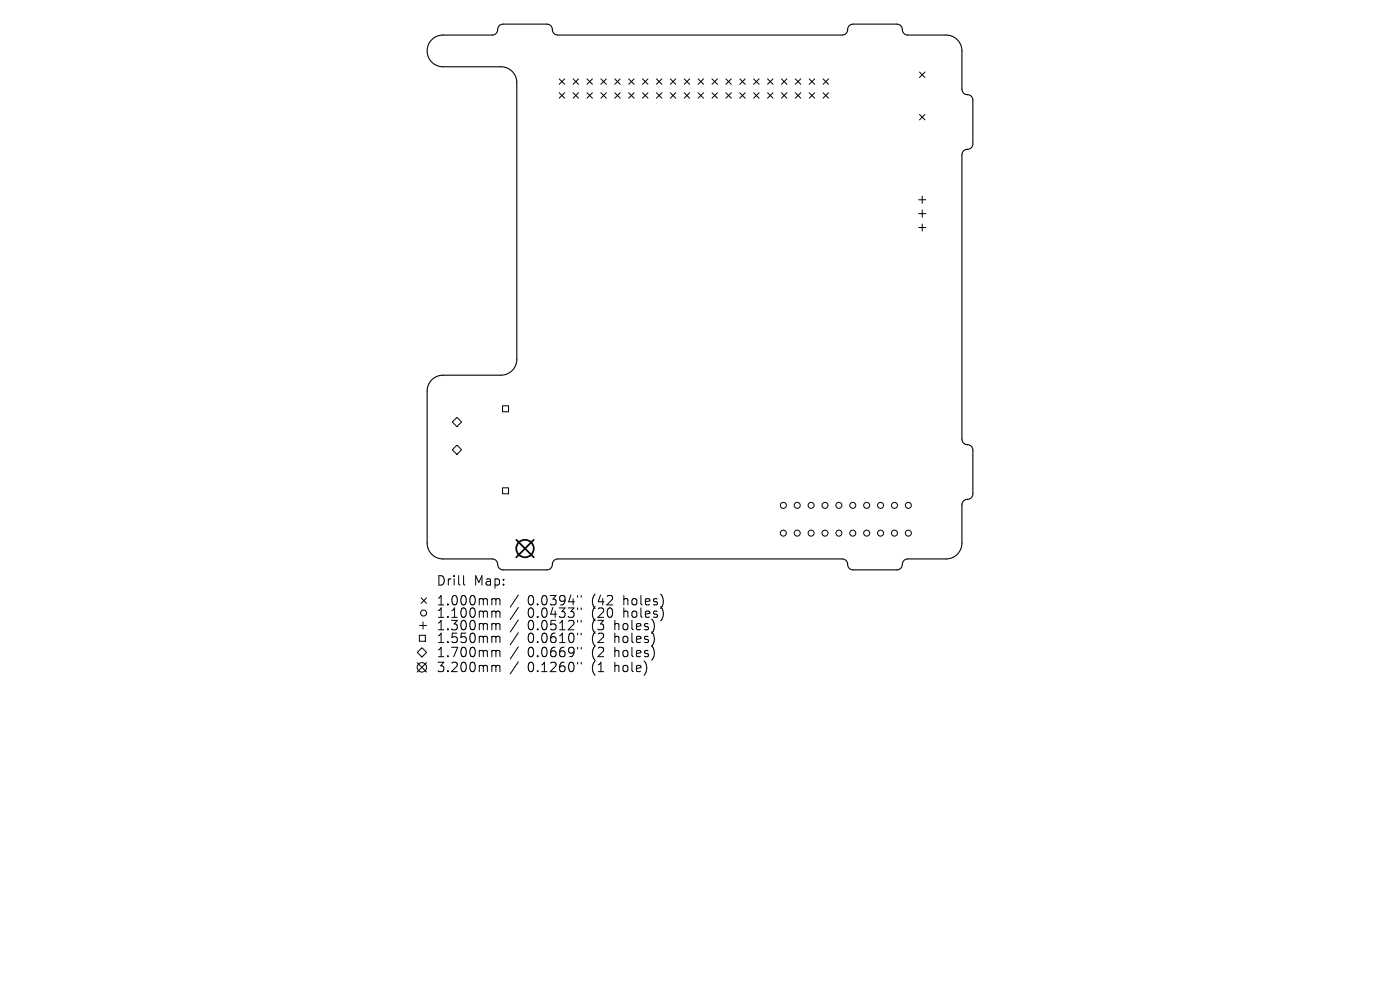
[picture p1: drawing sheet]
<svg xmlns="http://www.w3.org/2000/svg" width="297mm" height="210mm" viewBox="0 0 297 210" stroke-linecap="round" stroke-linejoin="round" font-family="sans-serif">
<defs><g id="words">
<g font-size="2.8">
<text x="92.5" y="124.5">Drill</text>
<text x="100.5" y="124.5">Map:</text>
<text x="92.5" y="128.7">1.000mm</text>
<text x="92.5" y="131.3">1.100mm</text>
<text x="111.9" y="128.7">0.0394&quot;</text>
<text x="111.9" y="131.3">0.0433&quot;</text>
<text x="125.7" y="128.7">(42</text>
<text x="125.7" y="131.3">(20</text>
<text x="132.5" y="128.7">holes)</text>
<text x="132.5" y="131.3">holes)</text>
<text x="92.5" y="134">1.300mm</text>
<text x="92.5" y="136.7">1.550mm</text>
<text x="111.9" y="134">0.0512&quot;</text>
<text x="111.9" y="136.7">0.0610&quot;</text>
<text x="125.7" y="134">(3</text>
<text x="125.7" y="136.7">(2</text>
<text x="130.6" y="134">holes)</text>
<text x="130.6" y="136.7">holes)</text>
<text x="92.5" y="139.7">1.700mm</text>
<text x="92.5" y="142.9">3.200mm</text>
<text x="111.9" y="139.7">0.0669&quot;</text>
<text x="111.9" y="142.9">0.1260&quot;</text>
<text x="125.7" y="139.7">(2</text>
<text x="125.7" y="142.9">(1</text>
<text x="130.6" y="139.7">holes)</text>
<text x="130.6" y="142.9">hole)</text>
</g>
</g></defs>
<path d="M91.6 8.4a3.4 3.4 0 0 1 2.4-1h10.5a1.35 1.35 0 0 0 1.1-1.5l.4-.5 .6-.3h9.5a1.35 1.35 0 0 1 1.1 1.6l.5 .5 .6 .2h60.5a1.35 1.35 0 0 0 1.1-1.5l.3-.5 .7-.3h9.5a1.35 1.35 0 0 1 1.1 1.6l.4 .5 .6 .2h8.5a3.4 3.4 0 0 1 3.1 3.4v8.2a1.35 1.35 0 0 0 1.5 1.2l.5 .3 .3 .6v9.5a1.35 1.35 0 0 1-1.6 1.2l-.5 .4-.2 .6v60.5a1.35 1.35 0 0 0 1.5 1.1l.5 .3 .3 .7v9.5a1.35 1.35 0 0 1-1.6 1.1l-.5 .4-.2 .6v8.5a3.4 3.4 0 0 1-3.4 3.1h-8.2a1.35 1.35 0 0 0-1.1 1.5l-.4 .5-.6 .3h-9.5a1.35 1.35 0 0 1-1.1-1.6l-.5-.5-.6-.2h-60.5a1.35 1.35 0 0 0-1.1 1.5l-.3 .5-.7 .3h-9.5a1.35 1.35 0 0 1-1.1-1.6l-.4-.5-.6-.2h-10.8a3.4 3.4 0 0 1-3.1-3.4v-32.5a3.4 3.4 0 0 1 3.4-3.1h12.6a3.4 3.4 0 0 0 3-3.4v-59a3.4 3.4 0 0 0-3.3-3h-12.6a3.4 3.4 0 0 1-2.9-2.2 3.4 3.4 0 0 1 .8-3.6z" fill="none" stroke="#000" stroke-width=".23"/>
<g fill="none" stroke="#000" stroke-width=".21">
<path d="M118.6 16.7l1.2 1.2M118.6 19.7l1.2 1.1M119.8 16.7l-1.2 1.2M119.8 19.7l-1.2 1.1M121.6 19.7l1.1 1.1M121.6 16.7l1.1 1.2M122.7 16.7l-1.1 1.2M122.7 19.7l-1.1 1.1M124.5 19.7l1.2 1.1M124.5 16.7l1.2 1.2M125.7 16.7l-1.2 1.2M125.7 19.7l-1.2 1.1"/>
<path d="M127.5 16.7l1.1 1.2M127.5 19.7l1.1 1.1M128.6 16.7l-1.1 1.2M128.6 19.7l-1.1 1.1M130.4 19.7l1.2 1.1M130.4 16.7l1.2 1.2M131.6 16.7l-1.2 1.2M131.6 19.7l-1.2 1.1M133.4 19.7l1.1 1.1M133.4 16.7l1.1 1.2M134.5 16.7l-1.1 1.2M134.5 19.7l-1.1 1.1"/>
<path d="M136.3 19.7l1.2 1.1M136.3 16.7l1.2 1.2M137.5 16.7l-1.2 1.2M137.5 19.7l-1.2 1.1M139.3 19.7l1.1 1.1M139.3 16.7l1.1 1.2M140.4 16.7l-1.1 1.2M140.4 19.7l-1.1 1.1M142.2 19.7l1.2 1.1M142.2 16.7l1.2 1.2M143.4 16.7l-1.2 1.2M143.4 19.7l-1.2 1.1"/>
<path d="M145.1 19.7l1.2 1.1M145.1 16.7l1.2 1.2M146.3 16.7l-1.2 1.2M146.3 19.7l-1.2 1.1M148.1 19.7l1.2 1.1M148.1 16.7l1.2 1.2M149.3 16.7l-1.2 1.2M149.3 19.7l-1.2 1.1M151 19.7l1.2 1.1M151 16.7l1.2 1.2M152.2 16.7l-1.2 1.2M152.2 19.7l-1.2 1.1"/>
<path d="M154 16.7l1.1 1.2M154 19.7l1.1 1.1M155.1 16.7l-1.1 1.2M155.1 19.7l-1.1 1.1M156.9 19.7l1.2 1.1M156.9 16.7l1.2 1.2M158.1 16.7l-1.2 1.2M158.1 19.7l-1.2 1.1M159.9 19.7l1.1 1.1M159.9 16.7l1.1 1.2M161 16.7l-1.1 1.2M161 19.7l-1.1 1.1"/>
<path d="M162.8 19.7l1.2 1.1M162.8 16.7l1.2 1.2M164 16.7l-1.2 1.2M164 19.7l-1.2 1.1M165.8 16.7l1.1 1.2M165.8 19.7l1.1 1.1M166.9 16.7l-1.1 1.2M166.9 19.7l-1.1 1.1M168.7 19.7l1.2 1.1M168.7 16.7l1.2 1.2M169.9 16.7l-1.2 1.2M169.9 19.7l-1.2 1.1"/>
<path d="M171.7 19.7l1.1 1.1M171.7 16.7l1.1 1.2M172.8 16.7l-1.1 1.2M172.8 19.7l-1.1 1.1M174.6 19.7l1.2 1.1M174.6 16.7l1.2 1.2M175.8 16.7l-1.2 1.2M175.8 19.7l-1.2 1.1M195.1 15.3l1.1 1.1M196.2 15.3l-1.1 1.1M195.1 24.3l1.1 1.1M196.2 24.3l-1.1 1.1"/>
<path d="M194.9 42.4h1.5M194.9 45.3h1.5M194.9 48.3h1.5M195.6 41.6v1.5M195.6 44.6v1.5M195.6 47.5v1.5M96 89.5l.9-1 1 1-1 1zM96 95.4l.9-1 1 1-1 1zM106.6 86.1h1.3v1.2h-1.3zM106.6 103.5h1.3v1.2h-1.3zM89 134.8h1.2v1.2h-1.2zM89 132.7h1.5"/>
<path d="M89.3 126.8l1.2 1.2M89.5 137.4l1 1-1 1-1-1zM89.7 131.9v1.5M90.5 126.8l-1.2 1.2M98.3 122.1v1.7l.3 .3M104.6 127l.5 .1 .1 .2M104.6 129.6h.3l.3 .3M104.6 132.3h.3l.3 .3M104.6 135h.3l.3 .3M104.6 138h.3l.3 .3M105.2 127.3l.3-.3 .5 .1 .1 1.2M105.2 127.3v1"/>
<path d="M105.2 129.9v1.1M105.2 132.6v1M105.2 135.3v1M105.2 138.3v1M105.2 129.9l.3-.3 .5 .1 .1 1.3M105.2 132.6l.3-.3 .5 .1 .1 1.2M105.2 135.3l.3-.3 .5 .1 .1 1.2M105.2 138.3l.3-.3 .5 .1 .1 1.2M110 126.2l-1.8 2.6M110 128.9l-1.8 2.5M110 131.5l-1.8 2.6M110 134.2l-1.8 2.6"/>
<path d="M110 137.2l-1.8 2.6M122.5 126.3v.4M122.5 129v.3M122.5 131.6v.4M122.5 134.3v.4M122.5 137.3v.4M123.3 126.3v.4M123.3 129v.3M123.3 131.6v.4M123.3 134.3v.4M123.3 137.3v.4M88.5 140.6l2 2"/>
<path d="M90.5 140.6l-2 2M104.6 141.1l.5 .1 .1 .2M105.2 141.4v1.1M105.2 141.4l.3-.3 .5 .1 .1 1.3M110 140.4l-1.8 2.6M122.5 140.5v.4M123.3 140.5v.4"/>
<circle cx="166.2" cy="107.2" r=".64"/>
<circle cx="166.2" cy="113.1" r=".64"/>
<circle cx="169.1" cy="107.2" r=".64"/>
<circle cx="169.1" cy="113.1" r=".64"/>
<circle cx="172.1" cy="107.2" r=".64"/>
<circle cx="172.1" cy="113.1" r=".64"/>
<circle cx="175" cy="107.2" r=".64"/>
<circle cx="175" cy="113.1" r=".64"/>
<circle cx="178" cy="107.2" r=".64"/>
<circle cx="178" cy="113.1" r=".64"/>
<circle cx="180.9" cy="107.2" r=".64"/>
<circle cx="180.9" cy="113.1" r=".64"/>
<circle cx="183.9" cy="107.2" r=".64"/>
<circle cx="183.9" cy="113.1" r=".64"/>
<circle cx="186.8" cy="107.2" r=".64"/>
<circle cx="186.8" cy="113.1" r=".64"/>
<circle cx="189.8" cy="107.2" r=".64"/>
<circle cx="189.8" cy="113.1" r=".64"/>
<circle cx="192.7" cy="107.2" r=".64"/>
<circle cx="192.7" cy="113.1" r=".64"/>
<circle cx="89.9" cy="130" r=".64"/>
<circle cx="89.5" cy="141.6" r="1"/>
</g>
<g fill="none" stroke="#000" stroke-width=".37">
<path d="M109.5 114.5l3.7 3.7M113.2 114.5l-3.7 3.7"/>
<circle cx="111.4" cy="116.4" r="1.86"/>
</g>
<use href="#words"/>
</svg>
